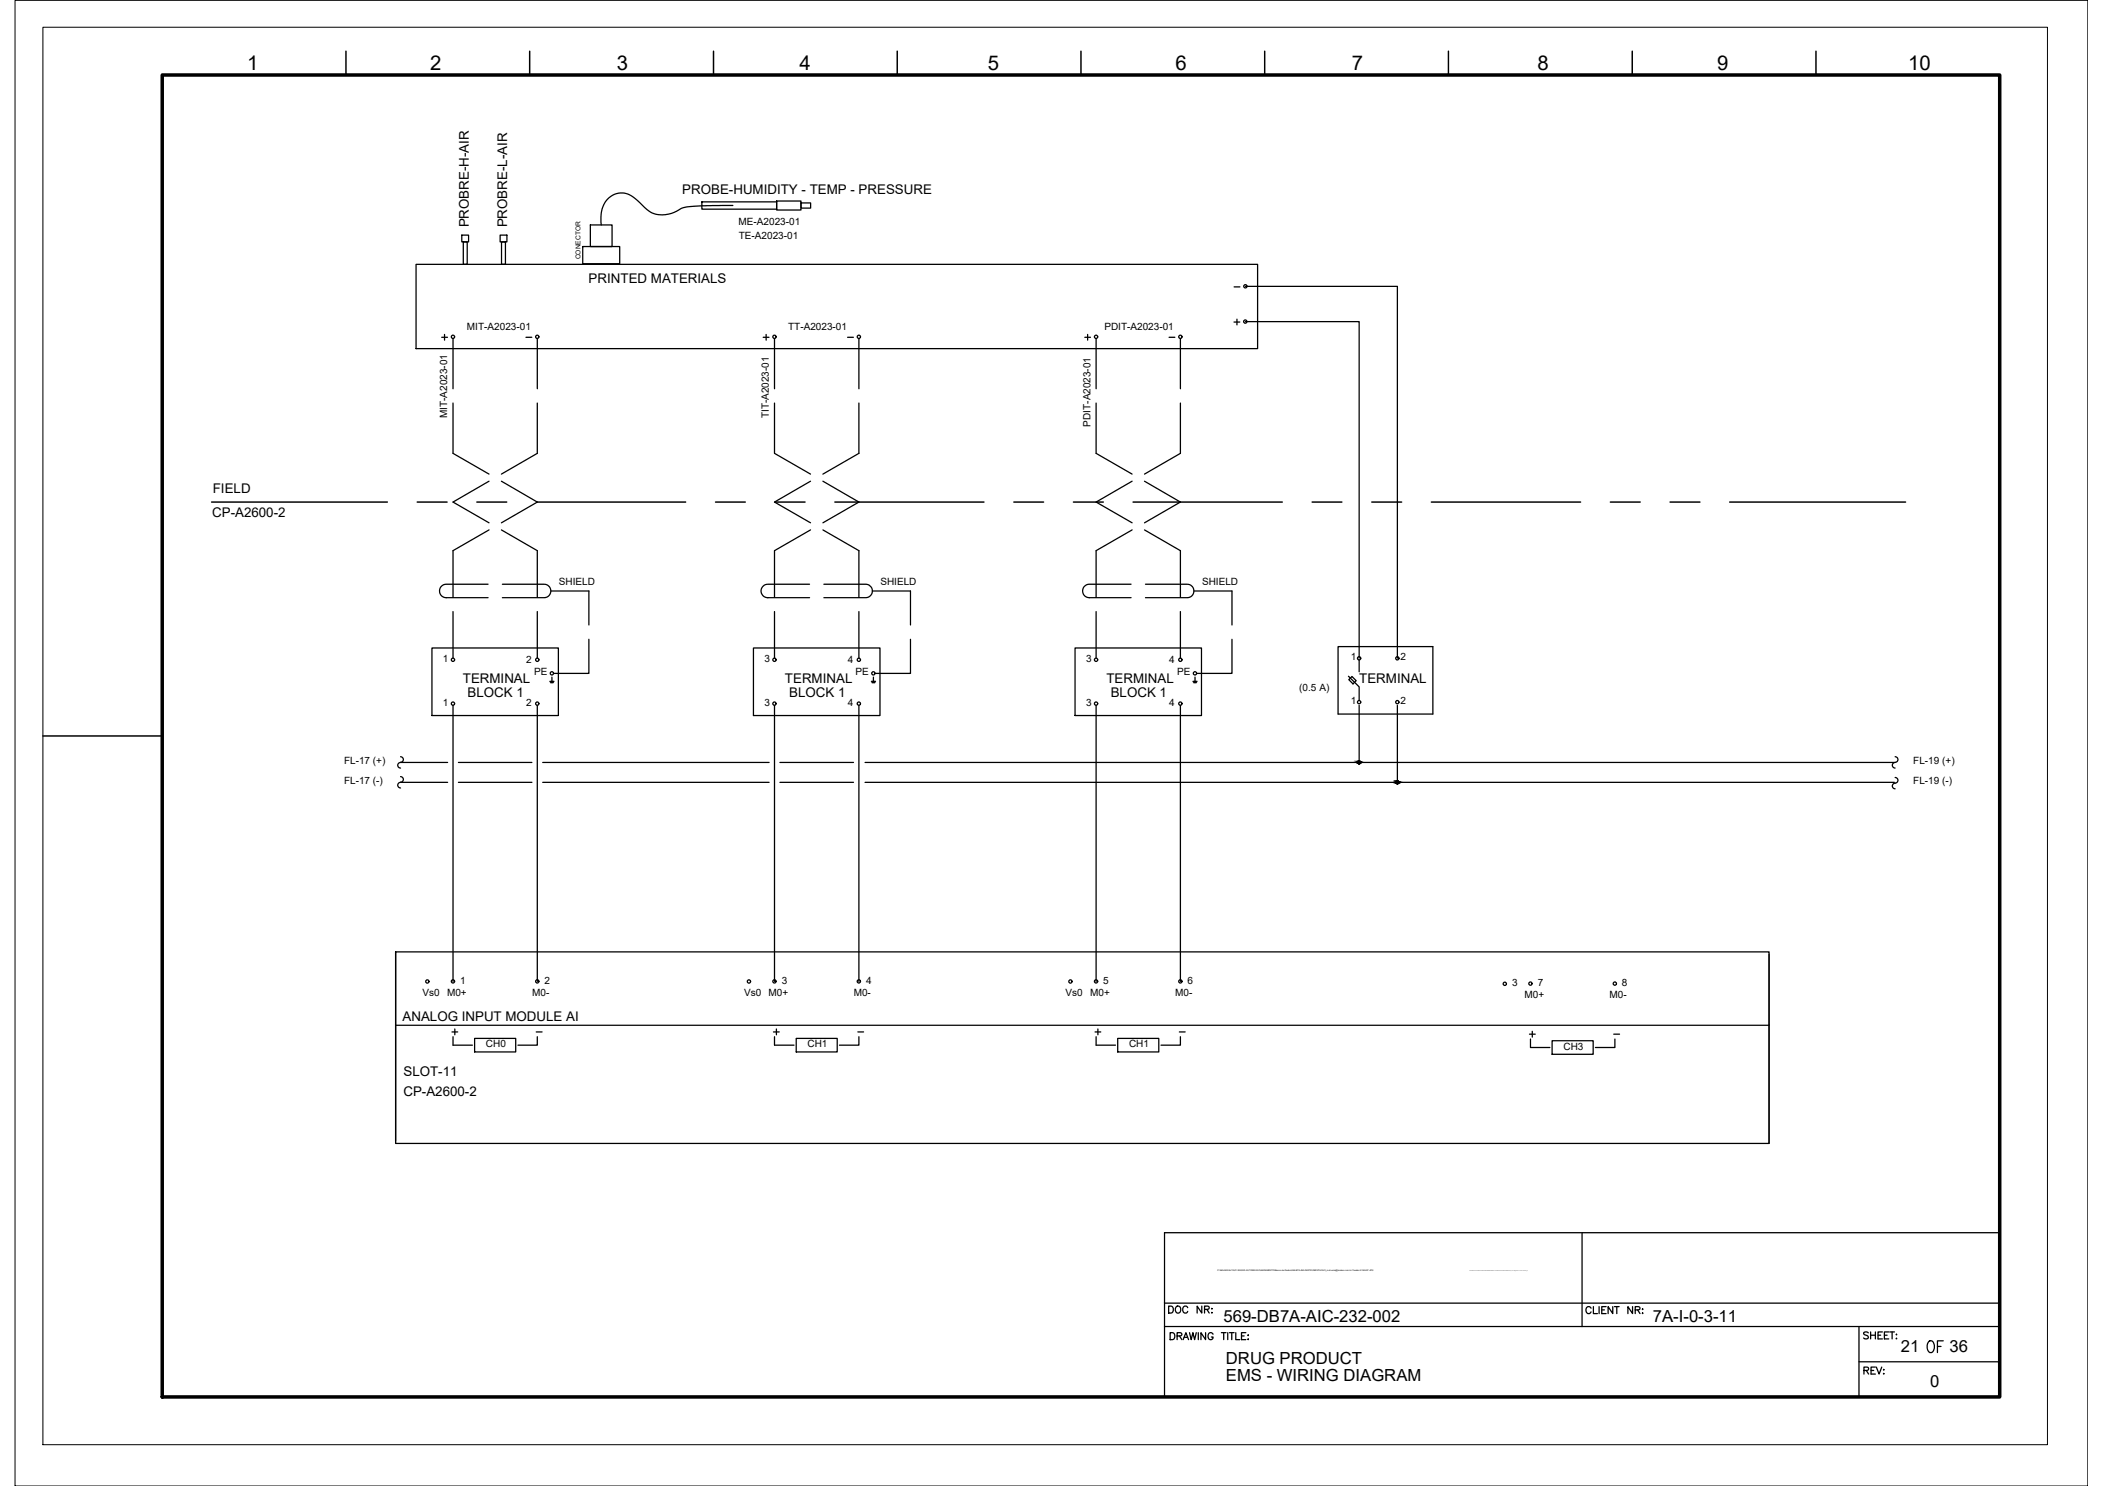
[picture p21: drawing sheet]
<svg xmlns="http://www.w3.org/2000/svg" width="420mm" height="297mm" viewBox="0 0 420 297" stroke-linecap="round" stroke-linejoin="round" font-family="sans-serif">
<defs><g id="words">
<text font-size="5.7" x="384.2" y="271.6">OF</text>
<g font-size="4.1">
<text x="49.4" y="14">1</text>
<text x="86" y="14">2</text>
<text x="123.3" y="14">3</text>
<text x="159.8" y="14">4</text>
<text x="197.5" y="14">5</text>
<text x="235" y="14">6</text>
<text x="270.2" y="14">7</text>
<text x="307.3" y="14">8</text>
<text x="343.2" y="14">9</text>
<text x="381.4" y="14">10</text>
</g>
<g font-size="4">
<text x="87.5" y="69.1">+</text>
<text x="215.9" y="69.1">+</text>
<text x="89.6" y="208.1">+</text>
<text x="218" y="208.1">+</text>
<text x="304.8" y="208.5">+</text>
</g>
<g font-size="3.3">
<text x="244.6" y="264.2">569-DB7A-AIC-232-002</text>
<text x="330.4" y="264.3">7A-I-0-3-11</text>
<text x="245" y="272.7">DRUG PRODUCT</text>
<text x="379.9" y="270.3">21</text>
<text x="389.7" y="270.3">36</text>
<text x="245" y="276">EMS - WIRING DIAGRAM</text>
<text x="385.8" y="277.3">0</text>
</g>
<g font-size="2.7">
<text x="136.4" y="38.7">PROBE-HUMIDITY - TEMP - PRESSURE</text>
<text x="93.7" y="45.5" transform="rotate(-90 93.7 45.5)">PROBRE-H-AIR</text>
<text x="101.4" y="45.5" transform="rotate(-90 101.4 45.5)">PROBRE-L-AIR</text>
<text x="117.7" y="56.5">PRINTED MATERIALS</text>
<text x="42.5" y="98.5">FIELD</text>
<text x="42.4" y="103.4">CP-A2600-2</text>
<text x="92.5" y="136.6">TERMINAL</text>
<text x="156.9" y="136.6">TERMINAL</text>
<text x="221.2" y="136.6">TERMINAL</text>
<text x="271.7" y="136.4">TERMINAL</text>
<text x="93.5" y="139.3">BLOCK 1</text>
<text x="157.7" y="139.3">BLOCK 1</text>
<text x="222" y="139.3">BLOCK 1</text>
<text x="80.5" y="204.1">ANALOG INPUT MODULE AI</text>
<text x="80.6" y="215.1">SLOT-11</text>
<text x="80.6" y="219.1">CP-A2600-2</text>
</g>
<g font-size="2.6">
<text x="245.9" y="58.6">-</text>
<text x="104.4" y="68.8">-</text>
<text x="168.6" y="68.8">-</text>
<text x="232.8" y="68.8">-</text>
<text x="106.2" y="207.4">-</text>
<text x="170.7" y="207.4">-</text>
<text x="234.9" y="207.4">-</text>
<text x="321.7" y="207.8">-</text>
</g>
<g font-size="2">
<text x="147.6" y="45">ME-A2023-01</text>
<text x="147.7" y="47.7">TE-A2023-01</text>
<text x="93.3" y="66">MIT-A2023-01</text>
<text x="157.5" y="66">TT-A2023-01</text>
<text x="220.7" y="66">PDIT-A2023-01</text>
<text x="89.4" y="83.6" transform="rotate(-90 89.4 83.6)">MIT-A2023-01</text>
<text x="153.7" y="83.6" transform="rotate(-90 153.7 83.6)">TIT-A2023-01</text>
<text x="218" y="85.3" transform="rotate(-90 218 85.3)">PDIT-A2023-01</text>
<text x="111.7" y="116.9">SHIELD</text>
<text x="176" y="116.9">SHIELD</text>
<text x="240.3" y="116.9">SHIELD</text>
<text x="270" y="131.9">1</text>
<text x="279.9" y="131.9">2</text>
<text x="88.5" y="132.4">1</text>
<text x="105.2" y="132.4">2</text>
<text x="106.7" y="134.9">PE</text>
<text x="152.8" y="132.4">3</text>
<text x="169.4" y="132.4">4</text>
<text x="171" y="134.9">PE</text>
<text x="217.1" y="132.4">3</text>
<text x="233.7" y="132.4">4</text>
<text x="235.3" y="134.9">PE</text>
<text x="88.5" y="141.1">1</text>
<text x="105.2" y="141.1">2</text>
<text x="152.8" y="141.1">3</text>
<text x="169.4" y="141.1">4</text>
<text x="217.1" y="141.1">3</text>
<text x="233.7" y="141.1">4</text>
<text x="259.7" y="138.1">(0.5 A)</text>
<text x="270" y="140.7">1</text>
<text x="279.9" y="140.7">2</text>
<text x="68.8" y="152.7">FL-17 (+)</text>
<text x="382.4" y="152.7">FL-19 (+)</text>
<text x="68.8" y="156.7">FL-17 (-)</text>
<text x="382.4" y="156.7">FL-19 (-)</text>
<text x="92" y="196.6">1</text>
<text x="108.8" y="196.6">2</text>
<text x="156.3" y="196.6">3</text>
<text x="173.1" y="196.6">4</text>
<text x="220.5" y="196.6">5</text>
<text x="237.4" y="196.6">6</text>
<text x="302.2" y="197.1">3</text>
<text x="307.4" y="197.1">7</text>
<text x="324.2" y="197.1">8</text>
<text x="84.4" y="199.1">Vs0</text>
<text x="89.4" y="199">M0+</text>
<text x="106.4" y="199">M0-</text>
<text x="148.7" y="199.1">Vs0</text>
<text x="153.6" y="199">M0+</text>
<text x="170.6" y="199">M0-</text>
<text x="213" y="199.1">Vs0</text>
<text x="217.9" y="199">M0+</text>
<text x="234.9" y="199">M0-</text>
<text x="304.7" y="199.5">M0+</text>
<text x="321.7" y="199.5">M0-</text>
<text x="97.1" y="209.3">CH0</text>
<text x="161.4" y="209.3">CH1</text>
<text x="225.7" y="209.3">CH1</text>
<text x="312.5" y="209.8">CH3</text>
</g>
<text font-size="1.3" x="116" y="51.9" transform="rotate(-90 116 51.9)">CONECTOR</text>
<text font-size=".4" x="243.3" y="254.1">P:\569-BAXALTA\01.ENG\03.AUTOMACAO\ANDAMENTO\Banco de Dados\569-B7A-INS-INSTRUMENTACAO_moliveira@tessler-com-br-Tessler-5164457.JPG</text>
</g></defs>
<!-- layer: I_DATA -->
<g fill="none" stroke="#000" stroke-width=".25">
<path d="M83.2 52.8h168.2v16.9h-168.2zM152.5 67.4h1.2M153.1 66.9v1.1M246.7 64.4h1.1M247.2 63.8v1.1M86.3 129.5h25.3v13.5h-25.3zM109.9 136.2h.8M110 136.3h.7M110.1 136.5h.5M110.3 135.3v.9M150.6 129.5h25.3v13.5h-25.3zM174.2 136.2h.8"/>
<path d="M174.3 136.3h.6M174.3 136.5h.6M174.6 135.3v.9M214.9 129.5h25.3v13.5h-25.3zM238.5 136.2h.8M238.5 136.3h.7M238.6 136.5h.5M238.9 135.3v.9M267.5 129.3h18.9v13.4h-18.9zM79.1 190.3v37.8M353.6 190.7v37.9M90.6 208.9h3.8"/>
<path d="M94.9 207.6h8.2v2.7h-8.2zM107.4 207.2v1.7h-3.9M154.6 206.3h1.2M154.8 207.2v1.7h3.9M155.2 205.7v1.1M159.2 207.6h8.1v2.7h-8.1zM171.7 207.2v1.7h-3.9M219.1 208.9h3.9M223.4 207.6h8.2v2.7h-8.2zM235.9 207.2v1.7h-3.8M305.9 209.4h3.9M310.2 208h8.3v2.7h-8.3z"/>
<path d="M322.8 207.7v1.7h-3.9"/>
<circle cx="154.8" cy="67.3" r=".33"/>
<circle cx="248.9" cy="64.3" r=".33"/>
<circle cx="90.5" cy="131.9" r=".33"/>
<circle cx="107.4" cy="131.9" r=".33"/>
<circle cx="110.3" cy="134.6" r=".33"/>
<circle cx="154.8" cy="131.9" r=".33"/>
<circle cx="171.7" cy="131.9" r=".33"/>
<circle cx="174.6" cy="134.6" r=".33"/>
<circle cx="219.1" cy="131.9" r=".33"/>
<circle cx="235.9" cy="131.9" r=".33"/>
<circle cx="238.9" cy="134.6" r=".33"/>
<circle cx="271.7" cy="131.6" r=".33"/>
<circle cx="279.3" cy="131.6" r=".33"/>
<circle cx="90.5" cy="140.6" r=".33"/>
<circle cx="107.4" cy="140.6" r=".33"/>
<circle cx="154.8" cy="140.6" r=".33"/>
<circle cx="171.7" cy="140.6" r=".33"/>
<circle cx="219.1" cy="140.6" r=".33"/>
<circle cx="235.9" cy="140.6" r=".33"/>
<circle cx="271.7" cy="140.4" r=".33"/>
<circle cx="279.3" cy="140.4" r=".33"/>
<circle cx="85.4" cy="196.2" r=".33"/>
<circle cx="90.5" cy="196.2" r=".33"/>
<circle cx="107.4" cy="196.2" r=".33"/>
<circle cx="149.7" cy="196.2" r=".33"/>
<circle cx="154.8" cy="196.2" r=".33"/>
<circle cx="171.7" cy="196.2" r=".33"/>
<circle cx="214" cy="196.2" r=".33"/>
<circle cx="219.1" cy="196.2" r=".33"/>
<circle cx="235.9" cy="196.2" r=".33"/>
<circle cx="300.8" cy="196.7" r=".33"/>
<circle cx="305.9" cy="196.6" r=".33"/>
<circle cx="322.8" cy="196.6" r=".33"/>
</g>
<!-- layer: I_TABS -->
<g fill="none" stroke="#000" stroke-width=".25">
<path d="M90.6 67.7v10M107.4 67.7v10M154.8 67.7v10M171.7 67.7v10M219.1 67.7v10M235.9 67.7v10M90.6 80.6v10l7.1 4.2M97.7 96.2l-7.1 4.2 7.1 4.1M100.2 96.2l7.2 4.2-7.2 4.1M107.4 80.6v10l-7.2 4.2M154.8 80.6v10l7.2 4.2M162 96.2l-7.2 4.2 7.2 4.1"/>
<path d="M164.5 96.2l7.2 4.2-7.2 4.1M171.7 80.6v10l-7.2 4.2M219.1 80.6v10l7.2 4.2M226.3 96.2l-7.2 4.2 7.2 4.1M228.8 96.2l7.1 4.2-7.1 4.1M235.9 80.6v10l-7.1 4.2M97.6 116.8h-8.4a1.34 1.34 0 0 0-1.3 1.3 1.34 1.34 0 0 0 1.3 1.4h8.4M97.7 105.9l-7.1 4.2v9.3M100.2 105.9l7.2 4.2v9.3M100.4 116.8h8.4a1.34 1.34 0 0 1 1.3 1.3 1.34 1.34 0 0 1-1.3 1.4h-8.4M110.1 118.1h7.6v6.8M161.8 116.8h-8.3a1.34 1.34 0 0 0-1.4 1.3 1.34 1.34 0 0 0 1.4 1.4h8.3"/>
<path d="M162 105.9l-7.2 4.2v9.3M164.5 105.9l7.2 4.2v9.3M164.7 116.8h8.3a1.34 1.34 0 0 1 1.4 1.3 1.34 1.34 0 0 1-1.4 1.4h-8.3M174.4 118.1h7.6v6.8M226.1 116.8h-8.4a1.34 1.34 0 0 0-1.3 1.3 1.34 1.34 0 0 0 1.3 1.4h8.4M226.3 105.9l-7.2 4.2v9.3M228.8 105.9l7.1 4.2v9.3M229 116.8h8.3a1.34 1.34 0 0 1 1.3 1.3 1.34 1.34 0 0 1-1.3 1.4h-8.3M238.7 118.1h7.6v6.8M90.6 122.2v9.4M107.4 122.2v9.4M117.7 127.8v6.8h-7"/>
<path d="M154.8 122.2v9.4M171.7 122.2v9.4M182 127.8v6.8h-7.1M219.1 122.2v9.4M235.9 122.2v9.4M246.3 127.8v6.8h-7.1M80.1 151.3a.56 .56 0 0 1 .5 .5 .56 .56 0 0 1-.5 .6M80.1 152.4a.56 .56 0 0 0-.6 .6 .56 .56 0 0 0 .6 .5M80.1 155.2a.56 .56 0 0 1 .5 .6 .56 .56 0 0 1-.5 .6M80.1 156.4a.56 .56 0 0 0-.6 .5 .56 .56 0 0 0 .6 .6M378.8 151.3a.56 .56 0 0 1 .6 .5 .56 .56 0 0 1-.6 .6M378.8 152.4a.56 .56 0 0 0-.6 .6 .56 .56 0 0 0 .6 .5"/>
<path d="M378.8 155.4a.56 .56 0 0 1 .6 .6 .56 .56 0 0 1-.6 .5M378.8 156.6a.56 .56 0 0 0-.6 .5 .56 .56 0 0 0 .6 .6"/>
</g>
<!-- layer: 0 -->
<g fill="none" stroke="#000" stroke-width=".25">
<path d="M92.3 47h1.4v1.4h-1.4zM92.6 48.4h.8v4.4h-.8zM100 47h1.3v1.4h-1.3zM100.2 48.4h.8v4.4h-.8zM116.5 49.3h7.4v3.4h-7.4zM118 45h4.3v4.3h-4.3zM140.3 40.4h14.9v1.4h-14.9zM146.5 41.1h-4.6a18.5 18.5 0 0 0-5.8 .6 5.4 5.4 0 0 1-7.8-.7 5.6 5.6 0 0 0-4.3-2.4 4.7 4.7 0 0 0-3.9 5.3l.1 1.1M155.2 40.2h4.9v1.8h-4.9zM160.1 40.6h1.9v1h-1.9zM248.9 57.2h30.4v74.4M248.9 64.3h22.8v67.3"/>
<path d="M80.1 152.4h9.4M80.1 156.4h9.4M90.6 141v55.2M91.6 152.4h14.7M91.6 156.4h14.7M107.4 141v55.2M108.5 152.4h45.2M108.5 156.4h45.2M154.8 141v55.2M155.9 152.4h14.7M155.9 156.4h14.7M171.7 141v55.2"/>
<path d="M172.9 152.4h205.8M172.9 156.4h205.8M219.1 141v55.2M235.9 141v55.2M271.7 141v11.4M279.3 141v15.4M79.1 190.3h274.5v38.3h-274.5zM79.1 204.9h274.5"/>
<circle cx="271.7" cy="152.4" r=".29"/>
<circle cx="279.3" cy="156.4" r=".29"/>
</g>
<!-- layer: G-TTLB-TTLB -->
<path d="M32.4 15h367.3v264.2h-367.3z" fill="none" stroke="#000" stroke-width=".7"/>
<!-- layer: G-TTLB-OTLN -->
<path d="M8.6 5.4h400.7v283.4h-400.7z" fill="none" stroke="#000" stroke-width=".2"/>
<!-- layer: G-TTLB-INDX -->
<path d="M69.2 10.2v4.8M105.9 10.2v4.8M142.6 10.2v4.8M179.3 10.2v4.8M216.1 10.2v4.8M252.8 10.2v4.8M289.5 10.2v4.8M326.3 10.2v4.8M363 10.2v4.8M8.6 147.1h23.8" fill="none" stroke="#000" stroke-width=".3"/>
<!-- layer: LGSP IA4$0$LG_PLOT -->
<path d="M316.2 246.4v18.8M232.8 279.2h166.9M232.8 260.5h166.9M232.8 265.2h166.9M371.6 272.2h28.1M371.6 265.2v14" fill="none" stroke="#000" stroke-width=".25"/>
<!-- layer: LG_PLOT -->
<g fill="none" stroke="#000" stroke-width=".25">
<path d="M399.7 246.4h-166.9v32.8M233.6 261.1h.5a.75 .75 0 0 1 .4 .7 .75 .75 0 0 1-.4 .7h-.5zM233.9 266.4h.5a.75 .75 0 0 1 .4 .7 .75 .75 0 0 1-.4 .7h-.5zM235.1 261.3l.1-.2a.66 .66 0 0 1 .8 .7 .66 .66 0 0 1-.8 .6l-.3-.5zM235.3 267h.8l.1-.4-.3-.2h-.6v1.4M235.8 267l.4 .8M236.5 267.8l.5-1.4 .6 1.4M236.7 267.3h.7M237.4 261.4a.51 .51 0 0 0-.6-.3 .51 .51 0 0 0-.4 .5v.3a.51 .51 0 0 0 .4 .6 .51 .51 0 0 0 .6-.4M237.8 266.4l.3 1.4 .3-1.4 .4 1.4 .3-1.4M239.5 266.4v1.4M240.2 261.1v1.4l-.9-1.4v1.4"/>
<path d="M240.8 261.7h.8l.1-.2-.1-.3-.8-.1v1.4M241 266.4v1.4l-.9-1.4v1.4M241.2 261.7l.5 .8M242.2 261.6h.1zM242.2 262.4h.1zM242.5 266.7a.51 .51 0 0 0-.6-.3 .51 .51 0 0 0-.4 .5v.4a.5 .5 0 0 0 .5 .5 .5 .5 0 0 0 .5-.5h-.4M244.1 266.4h1M244.6 266.4v1.4M245.4 266.4v1.4M245.7 266.4h1M246.2 266.4v1.4M247 266.4v1.4h.8"/>
<path d="M248.2 267h.5M249 266.4h-.8v1.4h.8M249.4 266.9h.2zM249.4 267.7h.2zM318 261.5a.53 .53 0 0 0-.6-.3 .53 .53 0 0 0-.4 .5v.4a.52 .52 0 0 0 .4 .5 .52 .52 0 0 0 .6-.4M318.5 261.2v1.4h.8M319.6 261.2v1.4M320.2 261.8h.5M321 261.2h-.8v1.4h.8M322.4 261.2v1.4l-1-1.4v1.4M322.7 261.2h.9M323.2 261.2v1.4"/>
<path d="M326.3 261.2v1.4l-.9-1.4v1.4M326.9 261.8h.8l.1-.2-.1-.3-.8-.1v1.4M327.3 261.8l.5 .8M328.3 261.7h.1zM328.3 262.5h.1zM372.6 273.9h.8v-.5l-.8-.1v1.4M373 273.9l.5 .8M373.4 266.4l-.3-.2-.6 .2 .1 .4 .6 .2 .2 .2v.2l-.3 .2-.6-.2M373.9 266.2v1.4M373.9 266.9h1M374 273.9h.5M374.9 273.3h-.9v1.4h.9"/>
<path d="M374.9 266.2v1.4M375.1 273.3l.5 1.4 .5-1.4M375.4 266.9h.5M376.3 266.2h-.9v1.4h.9M376.5 273.8h.1zM376.5 274.6h.1zM376.7 266.9h.5M377.5 266.2h-.8v1.4h.8M377.7 266.2h1M378.2 266.2v1.4M379 266.8h.1zM379 267.6h.1z"/>
</g>
<!-- layer: EI-CTRL -->
<path d="M269.5 135.2l2.2 2.1v2.7M269.6 135.9l.6-.7 .9 .9-.7 .6zM271.7 131.9v2.4" fill="none" stroke="#000" stroke-width=".25"/>
<!-- layer: 0 -->
<g fill="#000" stroke="#000" stroke-width=".2">
<path d="M271.6 152.1h.1zM279.2 156.1h.1z"/>
<path d="M271.6 152.1l.1 .1zM271.5 152.2h.2z"/>
<path d="M271.5 152.2h.2zM271.5 152.2h.2z"/>
<path d="M271.5 152.2h.2zM271.5 152.2h.2z"/>
<path d="M271.5 152.2l.2 .1zM271.4 152.3h.3z"/>
<path d="M271.4 152.3h.3zM271.4 152.3h.3z"/>
<path d="M271.4 152.3h.3zM271.4 152.3h.3z"/>
<path d="M271.4 152.3l.3 .1zM271.4 152.3l.3 .1z"/>
<path d="M271.7 152.1h.1zM271.7 152.1h.1z"/>
<path d="M271.6 152.7h.2zM271.6 152.7h.1z"/>
<path d="M271.7 152.1l.1 .1zM271.7 152.1l.1 .1z"/>
<path d="M271.5 152.7h.3zM271.5 152.7h.3z"/>
<path d="M271.7 152.2h.2zM271.7 152.2h.2z"/>
<path d="M271.5 152.6h.3zM271.5 152.6l.3 .1z"/>
<path d="M271.7 152.2h.2zM271.7 152.2h.2z"/>
<path d="M271.5 152.6h.4zM271.5 152.6h.3z"/>
<path d="M271.7 152.2l.2 .1zM271.7 152.2l.2 .1z"/>
<path d="M271.7 152.3h.2zM271.7 152.3h.2z"/>
<path d="M271.4 152.6h.5zM271.4 152.6h.5z"/>
<path d="M271.7 152.3h.3zM271.7 152.3h.3z"/>
<path d="M271.4 152.5h.5zM271.4 152.5l.5 .1z"/>
<path d="M271.7 152.3l.3 .1zM271.7 152.3l.3 .1z"/>
<path d="M271.4 152.4h.6zM271.4 152.4h.6z"/>
<path d="M271.4 152.4h.6zM271.4 152.4l.5 .1z"/>
<path d="M279.2 156.1l.1 .1zM279.2 156.1l.1 .1z"/>
<path d="M279.1 156.2h.2zM279.1 156.2h.2z"/>
<path d="M279.1 156.2h.2zM279.1 156.2h.2z"/>
<path d="M279.1 156.2l.2 .1zM279.1 156.2l.2 .1z"/>
<path d="M279.1 156.3h.2zM279.1 156.3h.2z"/>
<path d="M279 156.3l.3 .1zM279 156.3l.3 .1z"/>
<path d="M279.3 156.7h.1zM279.3 156.7h.1z"/>
<path d="M279.3 156.1h.1zM279.3 156.1h.1z"/>
<path d="M279.3 156.1h.2zM279.3 156.1h.2z"/>
<path d="M279.3 156.1l.2 .1zM279.3 156.1l.2 .1z"/>
<path d="M279.2 156.7h.3zM279.2 156.7h.2z"/>
<path d="M279.3 156.2h.2zM279.3 156.2h.2z"/>
<path d="M279.1 156.6h.4zM279.1 156.6l.4 .1z"/>
<path d="M279.3 156.2h.3zM279.3 156.2h.3z"/>
<path d="M279.1 156.6h.4zM279.1 156.6h.4z"/>
<path d="M279.3 156.2l.3 .1zM279.3 156.2l.3 .1z"/>
<path d="M279.1 156.6h.5zM279.1 156.6h.4z"/>
<path d="M279.3 156.3h.3zM279.3 156.3h.3z"/>
<path d="M279.1 156.5h.5zM279.1 156.5l.5 .1z"/>
<path d="M279.3 156.3l.3 .1zM279.3 156.3l.3 .1z"/>
<path d="M279 156.4h.6zM279 156.4h.6z"/>
<path d="M279 156.4h.6zM279 156.4l.6 .1z"/>
</g>
<!-- layer: I_LIMIT_LINE -->
<g fill="none" stroke="#000" stroke-width=".3">
<path d="M42.3 100.4h35.1M83.4 100.4h6M95.3 100.4h6M107.3 100.4h29.8M143 100.4h6M154.9 100.4h6M166.9 100.4h29.8M202.6 100.4h6M214.6 100.4h5.9M226.5 100.4h29.8M262.3 100.4h5.9M274.2 100.4h6"/>
<path d="M286.1 100.4h29.8M321.9 100.4h6M333.8 100.4h6M345.7 100.4h35.2"/>
</g>
<!-- layer: 0 -->
<path d="M3 .1h414.3v296.9h-414.3z" fill="none" stroke="#000" stroke-width=".2"/>
<use href="#words"/>
</svg>
